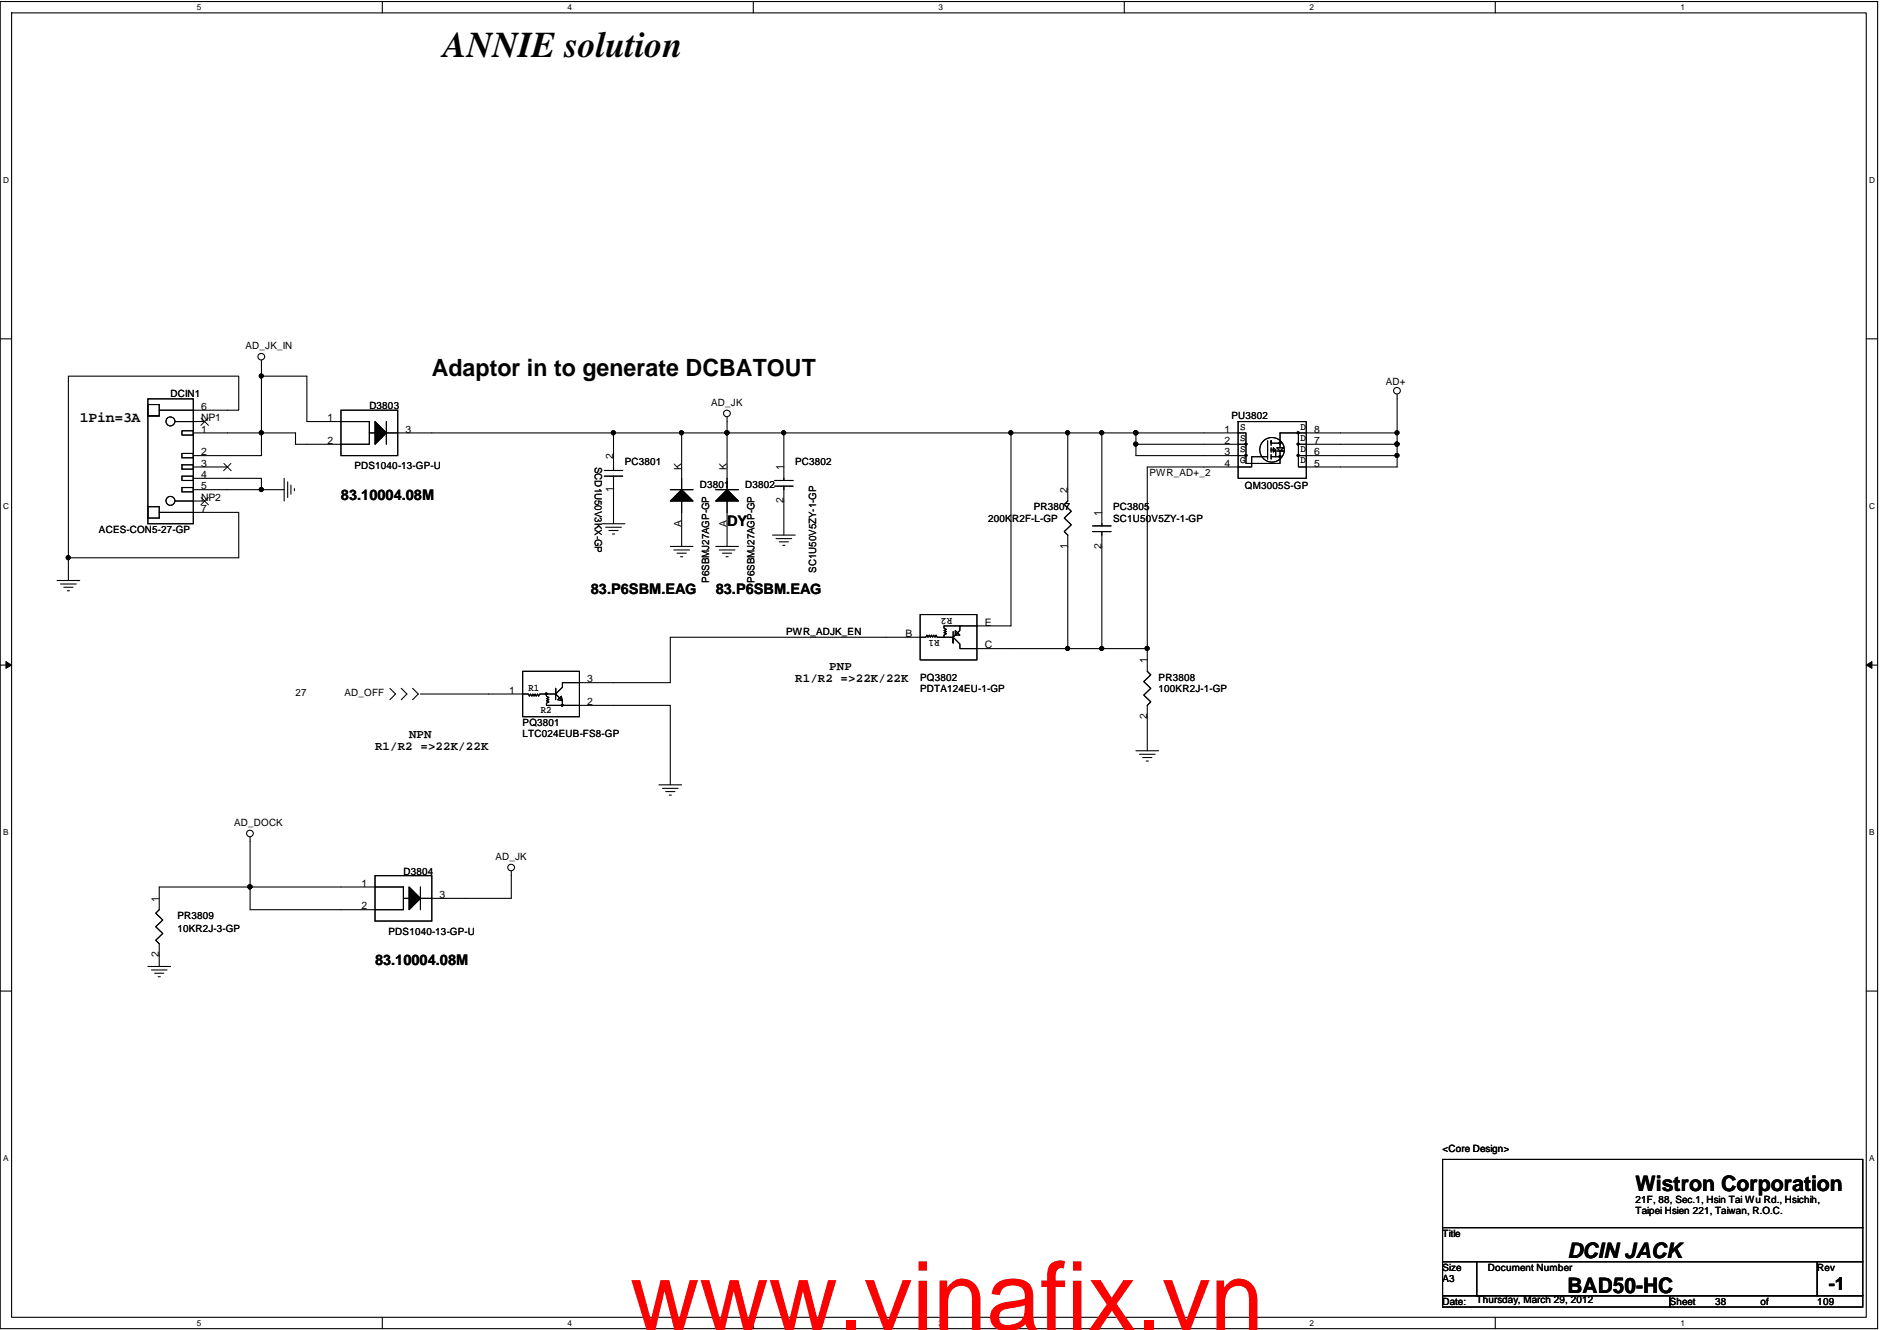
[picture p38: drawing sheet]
<svg xmlns="http://www.w3.org/2000/svg" width="278mm" height="196mm" viewBox="0 0 278 196" stroke-linecap="round" stroke-linejoin="round" font-family="sans-serif">
<defs><g id="words">
<text font-size="14.1" fill="#f00" x="92.8" y="196">www.vinafix.vn</text>
<text font-size="5.3" x="65.3" y="8.4">ANNIE solution</text>
<text font-size="3.5" x="63.6" y="55.3">Adaptor in to generate DCBATOUT</text>
<g font-size="3.1">
<text x="240.9" y="175.4">Wistron Corporation</text>
<text x="230.8" y="185.4">DCIN JACK</text>
<text x="230.8" y="190.5">BAD50-HC</text>
</g>
<text font-size="2.7" x="269.3" y="190">-1</text>
<g font-size="2.2">
<text x="11.7" y="62.2">1Pin=3A</text>
<text x="50.2" y="73.6">83.10004.08M</text>
<text x="107.1" y="77.5">DY</text>
<text x="87" y="87.5">83.P6SBM.EAG</text>
<text x="105.4" y="87.5">83.P6SBM.EAG</text>
<text x="55.2" y="142.2">83.10004.08M</text>
</g>
<g font-size="1.8">
<text x="117.1" y="100.4">R1/R2 =&gt;22K/22K</text>
<text x="122.1" y="98.7">PNP</text>
<text x="55.2" y="110.4">R1/R2 =&gt;22K/22K</text>
<text x="60.2" y="108.8">NPN</text>
</g>
<g font-size="1.5">
<text x="36.2" y="51.4">AD_JK_IN</text>
<text x="25.1" y="58.4">DCIN1</text>
<text x="104.7" y="59.8">AD_JK</text>
<text x="204.1" y="56.8">AD+</text>
<text x="29.6" y="63.7">1</text>
<text x="29.6" y="62.1">NP1</text>
<text x="29.6" y="60.4">6</text>
<text x="48.2" y="62.1">1</text>
<text x="48.2" y="65.4">2</text>
<text x="54.4" y="60.3">D3803</text>
<text x="59.7" y="63.7">3</text>
<text x="180.3" y="63.7">1</text>
<text x="180.3" y="65.4">2</text>
<text x="181.3" y="61.8">PU3802</text>
<text x="182.6" y="63.4">S</text>
<text x="182.6" y="64.9">S</text>
<text x="191.5" y="64.9">D</text>
<text x="191.5" y="63.4">D</text>
<text x="193.5" y="65.4">7</text>
<text x="193.5" y="63.7">8</text>
<text x="29.6" y="67.1">2</text>
<text x="29.6" y="68.8">3</text>
<text x="29.6" y="70.4">4</text>
<text x="52.2" y="69.2">PDS1040-13-GP-U</text>
<text x="87.6" y="68.8" transform="rotate(90 87.6 68.8)">SCD1U50V3KX-GP</text>
<text x="90.3" y="67.6" transform="rotate(-90 90.3 67.6)">2</text>
<text x="92" y="68.5">PC3801</text>
<text x="100.3" y="69.3" transform="rotate(-90 100.3 69.3)">K</text>
<text x="103" y="71.8">D3801</text>
<text x="107" y="69.3" transform="rotate(-90 107 69.3)">K</text>
<text x="109.7" y="71.8">D3802</text>
<text x="115.4" y="69.3" transform="rotate(-90 115.4 69.3)">1</text>
<text x="117.1" y="68.5">PC3802</text>
<text x="169.3" y="70.1">PWR_AD+_2</text>
<text x="180.3" y="67.1">3</text>
<text x="180.3" y="68.8">4</text>
<text x="182.6" y="66.6">S</text>
<text x="182.6" y="68.3">G</text>
<text x="183.3" y="72">QM3005S-GP</text>
<text x="191.5" y="68.3">D</text>
<text x="191.5" y="66.6">D</text>
<text x="193.5" y="68.8">5</text>
<text x="193.5" y="67.1">6</text>
<text x="29.6" y="72.1">5</text>
<text x="29.6" y="75.4">7</text>
<text x="29.6" y="73.8">NP2</text>
<text x="90.3" y="72.5" transform="rotate(-90 90.3 72.5)">1</text>
<text x="100.3" y="77.7" transform="rotate(-90 100.3 77.7)">A</text>
<text x="107" y="77.7" transform="rotate(-90 107 77.7)">A</text>
<text x="115.4" y="74.1" transform="rotate(-90 115.4 74.1)">2</text>
<text x="145.5" y="76.8">200KR2F-L-GP</text>
<text x="152.2" y="75.2">PR3807</text>
<text x="157.2" y="72.7" transform="rotate(-90 157.2 72.7)">2</text>
<text x="162.2" y="76" transform="rotate(-90 162.2 76)">1</text>
<text x="163.9" y="75.2">PC3805</text>
<text x="163.9" y="76.8">SC1U50V5ZY-1-GP</text>
<text x="14.6" y="78.5">ACES-CON5-27-GP</text>
<text x="157.2" y="80.8" transform="rotate(-90 157.2 80.8)">1</text>
<text x="162.2" y="80.8" transform="rotate(-90 162.2 80.8)">2</text>
<text x="104.4" y="85.8" transform="rotate(-90 104.4 85.8)">P6SBMJ27AGP-GP</text>
<text x="111.1" y="85.8" transform="rotate(-90 111.1 85.8)">P6SBMJ27AGP-GP</text>
<text x="120.2" y="84.4" transform="rotate(-90 120.2 84.4)">SC1U50V5ZY-1-GP</text>
<text x="115.8" y="93.6">PWR_ADJK_EN</text>
<text x="133.4" y="93.8">B</text>
<text x="138.3" y="94.3" transform="rotate(180 138.3 94.3)">R1</text>
<text x="140.2" y="91" transform="rotate(180 140.2 91)">R2</text>
<text x="145" y="92.2">E</text>
<text x="145" y="95.5">C</text>
<text x="77.8" y="101.7">R1</text>
<text x="86.5" y="100.5">3</text>
<text x="135.5" y="100.3">PQ3802</text>
<text x="135.5" y="101.9">PDTA124EU-1-GP</text>
<text x="168.9" y="97.7" transform="rotate(-90 168.9 97.7)">1</text>
<text x="170.6" y="100.3">PR3808</text>
<text x="170.6" y="101.9">100KR2J-1-GP</text>
<text x="43.5" y="102.6">27</text>
<text x="50.7" y="102.6">AD_OFF</text>
<text x="75" y="102.2">1</text>
<text x="77" y="106.9">PQ3801</text>
<text x="79.6" y="105.1">R2</text>
<text x="86.5" y="103.9">2</text>
<text x="168.9" y="105.9" transform="rotate(-90 168.9 105.9)">2</text>
<text x="77" y="108.6">LTC024EUB-FS8-GP</text>
<text x="34.5" y="121.7">AD_DOCK</text>
<text x="53.2" y="130.6">1</text>
<text x="59.4" y="128.8">D3804</text>
<text x="72.9" y="126.7">AD_JK</text>
<text x="23.4" y="132.9" transform="rotate(-90 23.4 132.9)">1</text>
<text x="26.1" y="135.4">PR3809</text>
<text x="26.1" y="137.4">10KR2J-3-GP</text>
<text x="53.2" y="134">2</text>
<text x="57.2" y="137.7">PDS1040-13-GP-U</text>
<text x="64.7" y="132.3">3</text>
<text x="23.4" y="141" transform="rotate(-90 23.4 141)">2</text>
<text x="212.4" y="169.7">&lt;Core Design&gt;</text>
<text x="240.9" y="177.2">21F, 88, Sec.1, Hsin Tai Wu Rd., Hsichih,</text>
<text x="240.9" y="178.9">Taipei Hsien 221, Taiwan, R.O.C.</text>
<text x="212.4" y="182.2">Title</text>
<text x="212.4" y="187.2">Size</text>
<text x="212.4" y="188.9">A3</text>
<text x="217.5" y="191.9">Thursday, March 29, 2012</text>
<text x="219.1" y="187.2">Document Number</text>
<text x="267.6" y="187.2">Rev</text>
<text x="212.4" y="192.2">Date:</text>
<text x="245.9" y="192.2">Sheet</text>
<text x="252.6" y="192.2">38</text>
<text x="259.3" y="192.2">of</text>
<text x="267.6" y="192.2">109</text>
</g>
<g font-size="1.2">
<text x="29" y="1.5">5</text>
<text x="83.6" y="1.5">4</text>
<text x="138.2" y="1.5">3</text>
<text x="192.8" y="1.5">2</text>
<text x="247.5" y="1.5">1</text>
<text x=".5" y="27">D</text>
<text x="275.3" y="27">D</text>
<text x=".5" y="75">C</text>
<text x="275.3" y="75">C</text>
<text x=".5" y="123.1">B</text>
<text x="275.3" y="123.1">B</text>
<text x=".5" y="171.1">A</text>
<text x="275.3" y="171.1">A</text>
<text x="29" y="195.3">5</text>
<text x="83.6" y="195.3">4</text>
<text x="138.2" y="195.3">3</text>
<text x="192.8" y="195.3">2</text>
<text x="247.5" y="195.3">1</text>
</g>
</g></defs>
<path d="M0 .2h276.5v195.5h-276.5zM1.7 1.9h273.1v192.2h-273.1z" fill="none" stroke="#000" stroke-width=".16"/>
<g fill="#fff">
<path d="M29 .4h.6v1.3h-.6z"/>
<path d="M29 194.2h.6v1.3h-.6z"/>
</g>
<path d="M56.3 .2v1.7M56.3 194.1v1.6" fill="none" stroke="#000" stroke-width=".16"/>
<g fill="#fff">
<path d="M83.6 .4h.6v1.3h-.6z"/>
<path d="M83.6 194.2h.6v1.3h-.6z"/>
</g>
<path d="M110.9 .2v1.7M110.9 194.1v1.6" fill="none" stroke="#000" stroke-width=".16"/>
<g fill="#fff">
<path d="M138.2 .4h.6v1.3h-.6z"/>
<path d="M138.2 194.2h.6v1.3h-.6z"/>
</g>
<path d="M165.6 .2v1.7M165.6 194.1v1.6" fill="none" stroke="#000" stroke-width=".16"/>
<g fill="#fff">
<path d="M192.8 .4h.7v1.3h-.7z"/>
<path d="M192.8 194.2h.7v1.3h-.7z"/>
</g>
<path d="M220.2 .2v1.7M220.2 194.1v1.6" fill="none" stroke="#000" stroke-width=".16"/>
<g fill="#fff">
<path d="M247.5 .4h.6v1.3h-.6z"/>
<path d="M247.5 194.2h.6v1.3h-.6z"/>
<path d="M.5 25.9h.8v1.3h-.8z"/>
<path d="M275.3 25.9h.8v1.3h-.8z"/>
<path d="M.5 73.9h.8v1.3h-.8z"/>
<path d="M275.3 73.9h.8v1.3h-.8z"/>
</g>
<path d="M0 49.9h1.7M274.8 49.9h1.7" fill="none" stroke="#000" stroke-width=".16"/>
<g fill="#fff">
<path d="M.5 122h.7v1.3h-.7z"/>
<path d="M275.3 122h.7v1.3h-.7z"/>
</g>
<path d="M0 98h1.7M274.8 98h1.7" fill="none" stroke="#000" stroke-width=".16"/>
<path d="M.9 97.5l.8 .5-.8 .5zM274.8 98l.9-.5v1z" fill="#000"/>
<path d="M.9 97.5l.8 .5-.8 .5zM274.8 98l.9-.5v1z" fill="none" stroke="#000" stroke-width=".15"/>
<g fill="#fff">
<path d="M.5 170h.7v1.3h-.7z"/>
<path d="M275.3 170h.7v1.3h-.7z"/>
</g>
<g fill="none" stroke="#000" stroke-width=".16">
<path d="M21.8 58.8h6.7v18.4h-6.7zM38.5 53.1v2.3M38.5 55.4h6.7v6.7h9.2v3.4h-10.9v-1.7h-5zM205.7 58.1v5.7M21.8 61.3v-1.7h1.7v1.7M21.8 61.3h1.7M21.8 74.6h1.7v1.7h-1.7zM23.5 60.4h11.7v-5h-25.1v26.8M23.5 75.5h11.7v6.7h-25.1M25.8 62.1h4.3M25.8 73.8h4.3M26.8 63.5h1.7v.6h-1.7z"/>
<path d="M26.8 68.5h1.7v.6h-1.7zM26.8 71.8h1.7v.7h-1.7zM26.8 66.8h1.7v.6h-1.7zM26.8 70.1h1.7v.7h-1.7zM28.5 70.5h10v1.6h-10M28.5 63.8h10v3.3h-10M28.5 68.8h5M38.5 72.1h3.3M41.8 70.5v3.3M42.4 71v2.3M42.8 71.5v1.3M43.4 72v.3"/>
<path d="M50.2 60.4h8.4v6.7h-8.4zM54.4 63.8h.8M55.2 62.1l1.7 1.7-1.7 1.7zM56.9 63.8h33.4M56.9 62.1v3.4M88.7 77.2h3.3M89 70.1h2.7M89 69.3h2.7M89.2 77.7h2.3M89.7 78.2h1.3M90.2 78.7h.3M90.3 70.1v7.1"/>
<path d="M90.3 63.8v5.5M90.3 63.8h10.1v8.3M98.7 72.1h3.4M100.4 63.8h6.7M100.4 73.8v6.7M100.4 72.1l1.7 1.7h-3.4zM105.4 72.1h3.3M107.1 63.8h8.3M107.1 61.4v2.4M107.1 73.8v6.7M107.1 63.8v8.3M107.1 72.1l1.6 1.7h-3.3z"/>
<path d="M113.8 78.8h3.3M114.1 70.8h2.7M114.1 71.6h2.7M114.3 79.3h2.3M114.8 79.8h1.3M115.4 71.6v7.2M115.4 63.8v7M115.4 63.8h33.5M148.9 63.8h8.3M148.9 63.8v28.4h-5M157.2 63.8v10l-.5 .5 1.1 1-1.1 1 1.1 1-1.1 1 .5 .5v16.8M157.2 63.8h5.1"/>
<path d="M160.9 77.5h2.7M160.9 78.3h2.7M162.3 63.8v13.7M162.3 78.3v17.3M162.3 63.8h5M167.3 65.5v1.6h16.2M167.3 63.8h16.2v4.5h5v-1M167.3 63.8v1.7M182.3 62.1h10.1v8.4h-10.1zM183.4 65.3h.2v.2h-.2zM183.4 67h.2v.2h-.2zM183.5 65.5h-16.2"/>
<path d="M186.7 67.3h-2.4v1.5h-15.3v26.8M186.7 64.9v2.7M187.2 67v.6M187.2 66.3h.3M187.2 66v.6M187.5 66l.4 .3-.4 .3zM187.9 66.3v1M188 66.4h1h-.5l.5-.4h-1l.5 .4v.9h-1.3M188.4 65.2h.2v.2h-.2zM188.4 67.2h.2v.2h-.2zM188.5 65.3h-1.3v-.4v.7M191 67h.3v.2h-.3z"/>
<path d="M191 65.3h.3v.2h-.3zM191 63.6h.3v.2h-.3zM191.2 65.5h14.5M191.2 67.1h14.5M191.2 63.8v5h14.5v-1.7M205.7 65.5v1.6M205.7 63.8v1.7M205.7 63.8h-17.2v2.2M8.4 85.5h3.3M8.9 86h2.3M9.4 86.5h1.3M9.9 87h.3"/>
<path d="M10.1 82.2v3.3M77 98.9h8.3v6.7h-8.3zM98.7 80.5h3.4M99.2 81h2.3M99.7 81.5h1.4M100.2 82h.3M105.4 80.5h3.3M105.9 81h2.3M106.4 81.5h1.3M106.9 82h.3M115.3 80.3h.3M135.5 90.5h8.4v6.7h-8.4z"/>
<path d="M140.4 93v.9l1 1v.7h15.8M140.7 92.9l.7 .7h-.7zM141.4 92.2h-2.4v.3l.4 .2-.4 .2 .4 .1-.4 .2 .4 .2-.4 .2v.3M143.9 92.2h-2.5v.7l-1 1v.8v-.8h-2.4l-.1-.3-.2 .3-.2-.3-.2 .3-.1-.3-.2 .3-.1-.3-.2 .3-.2-.3-.2 .3h-37.6v6.7h-15.9v.6l-1 1v-.8v.8h-2.3l-.2 .4-.1-.4-.2 .4-.2-.4-.2 .4-.1-.4-.2 .4-.2-.4-.1 .4-.2-.4h-15.9M157.2 95.6h5.1M162.3 95.6h6.7M169 95.6v3.3l.5 .5-1.1 1 1.1 1-1.1 1 1.1 1-.5 .5v6.7M57.4 101.4l.9 .8-.9 .9M59.1 101.4l.8 .8-.8 .9M60.8 101.4l.8 .8-.8 .9M80.3 102.1h.2v.2h-.2zM80.5 102.2v.4l.3 .2-.3 .1 .3 .2-.3 .1 .3 .2-.3 .2v.3h2.3"/>
<path d="M81.8 103.1v-.9l1 1v.7h2.5M82.1 103.1l.6-.5 .1 .6zM82.7 103.8h.2v.2h-.2zM85.3 103.9h13.4v11.7M97 115.6h3.4M97.6 116.1h2.3M98 116.6h1.4M98.5 117.1h.4M167.3 110.6h3.3M167.8 111.1h2.3M168.3 111.6h1.3M168.8 112.1h.3"/>
<path d="M36.8 130.7h22.6v3.3h-22.6zM36.8 123.3v7.4M36.8 130.7h-13.3v3.3l-.6 .5 1.1 1-1.1 1 1.1 1-1.1 1 .6 .5v3.4M55.2 129h8.4v6.7h-8.4zM59.4 132.3h.8M60.2 130.7l1.7 1.6-1.7 1.7zM61.9 130.7v3.3M75.3 128.3v4h-13.4M0 146h1.7M21.8 142.4h3.3M22.3 142.9h2.3M22.8 143.4h1.3"/>
<path d="M23.3 143.9h.3M274.8 146h1.7M212.4 170.8h61.9v10h-61.9zM212.4 180.8h61.9v5.1h-61.9zM212.4 185.9h5.1v5h-5.1zM212.4 190.9h33.5v1.7h-33.5zM217.5 185.9h50.1v5h-50.1zM245.9 190.9h28.4v1.7h-28.4zM267.6 185.9h6.7v5h-6.7z"/>
<circle cx="38.5" cy="55.4" r=".3"/>
<circle cx="38.5" cy="52.5" r=".49"/>
<circle cx="205.7" cy="57.6" r=".49"/>
<circle cx="25.1" cy="62.1" r=".66"/>
<circle cx="25.1" cy="73.8" r=".66"/>
<circle cx="38.5" cy="72.1" r=".3"/>
<circle cx="38.5" cy="63.8" r=".3"/>
<circle cx="90.3" cy="63.8" r=".3"/>
<circle cx="100.4" cy="63.8" r=".3"/>
<circle cx="107" cy="63.8" r=".3"/>
<circle cx="107.1" cy="60.9" r=".49"/>
<circle cx="115.4" cy="63.8" r=".3"/>
<circle cx="148.9" cy="63.8" r=".3"/>
<circle cx="157.2" cy="63.8" r=".3"/>
<circle cx="162.2" cy="63.8" r=".3"/>
<circle cx="167.3" cy="65.4" r=".3"/>
<circle cx="167.3" cy="63.8" r=".3"/>
<circle cx="187.3" cy="66.3" r="1.82"/>
<circle cx="205.7" cy="65.4" r=".3"/>
<circle cx="205.7" cy="63.8" r=".3"/>
<circle cx="205.7" cy="67.1" r=".3"/>
<circle cx="10" cy="82.2" r=".3"/>
<circle cx="157.2" cy="95.5" r=".3"/>
<circle cx="162.2" cy="95.5" r=".3"/>
<circle cx="168.9" cy="95.5" r=".3"/>
<circle cx="36.8" cy="130.7" r=".3"/>
<circle cx="36.8" cy="122.8" r=".49"/>
<circle cx="75.3" cy="127.8" r=".49"/>
</g>
<g fill="#000">
<path d="M55.2 62.1l1.7 1.7-1.7 1.7zM100.4 72.1l1.7 1.7h-3.4zM107.1 72.1l1.6 1.7h-3.3zM60.2 130.7l1.7 1.6-1.7 1.7z"/>
<path d="M183.4 65.3h.2v.2h-.2z" fill-rule="evenodd"/>
<path d="M183.4 67h.2v.2h-.2z" fill-rule="evenodd"/>
<path d="M183.4 65.3h.2v.2h-.2z" fill-rule="evenodd"/>
<path d="M183.4 67h.2v.2h-.2z" fill-rule="evenodd"/>
<path d="M188.4 65.2h.2v.2h-.2z" fill-rule="evenodd"/>
<path d="M188.4 67.2h.2v.2h-.2z" fill-rule="evenodd"/>
<path d="M188.4 65.2h.2v.2h-.2z" fill-rule="evenodd"/>
<path d="M188.4 67.2h.2v.2h-.2z" fill-rule="evenodd"/>
<path d="M191 67h.3v.2h-.3z" fill-rule="evenodd"/>
<path d="M191 65.3h.3v.2h-.3z" fill-rule="evenodd"/>
<path d="M191 63.6h.3v.2h-.3z" fill-rule="evenodd"/>
<path d="M191 67h.3v.2h-.3z" fill-rule="evenodd"/>
<path d="M191 65.3h.3v.2h-.3z" fill-rule="evenodd"/>
<path d="M191 63.6h.3v.2h-.3z" fill-rule="evenodd"/>
<path d="M80.3 102.1h.2v.2h-.2z" fill-rule="evenodd"/>
<path d="M80.3 102.1h.2v.2h-.2z" fill-rule="evenodd"/>
<path d="M82.7 103.8h.2v.2h-.2z" fill-rule="evenodd"/>
<path d="M82.7 103.8h.2v.2h-.2z" fill-rule="evenodd"/>
<circle cx="38.5" cy="55.4" r=".3"/>
<circle cx="38.5" cy="72.1" r=".3"/>
<circle cx="38.5" cy="63.8" r=".3"/>
<circle cx="90.3" cy="63.8" r=".3"/>
<circle cx="100.4" cy="63.8" r=".3"/>
<circle cx="107" cy="63.8" r=".3"/>
<circle cx="115.4" cy="63.8" r=".3"/>
<circle cx="148.9" cy="63.8" r=".3"/>
<circle cx="157.2" cy="63.8" r=".3"/>
<circle cx="162.2" cy="63.8" r=".3"/>
<circle cx="167.3" cy="65.4" r=".3"/>
<circle cx="167.3" cy="63.8" r=".3"/>
<circle cx="205.7" cy="65.4" r=".3"/>
<circle cx="205.7" cy="63.8" r=".3"/>
<circle cx="205.7" cy="67.1" r=".3"/>
<circle cx="10" cy="82.2" r=".3"/>
<circle cx="157.2" cy="95.5" r=".3"/>
<circle cx="162.2" cy="95.5" r=".3"/>
<circle cx="168.9" cy="95.5" r=".3"/>
<circle cx="36.8" cy="130.7" r=".3"/>
</g>
<path d="M29.6 61.6l1.1 1.1M29.6 73.3l1.1 1.1M30.7 61.6l-1.1 1.1M30.7 73.3l-1.1 1.1M33 68.3l1 1.1M34 68.3l-1.1 1.1" fill="none" stroke="#000" stroke-width=".15"/>
<use href="#words"/>
</svg>
